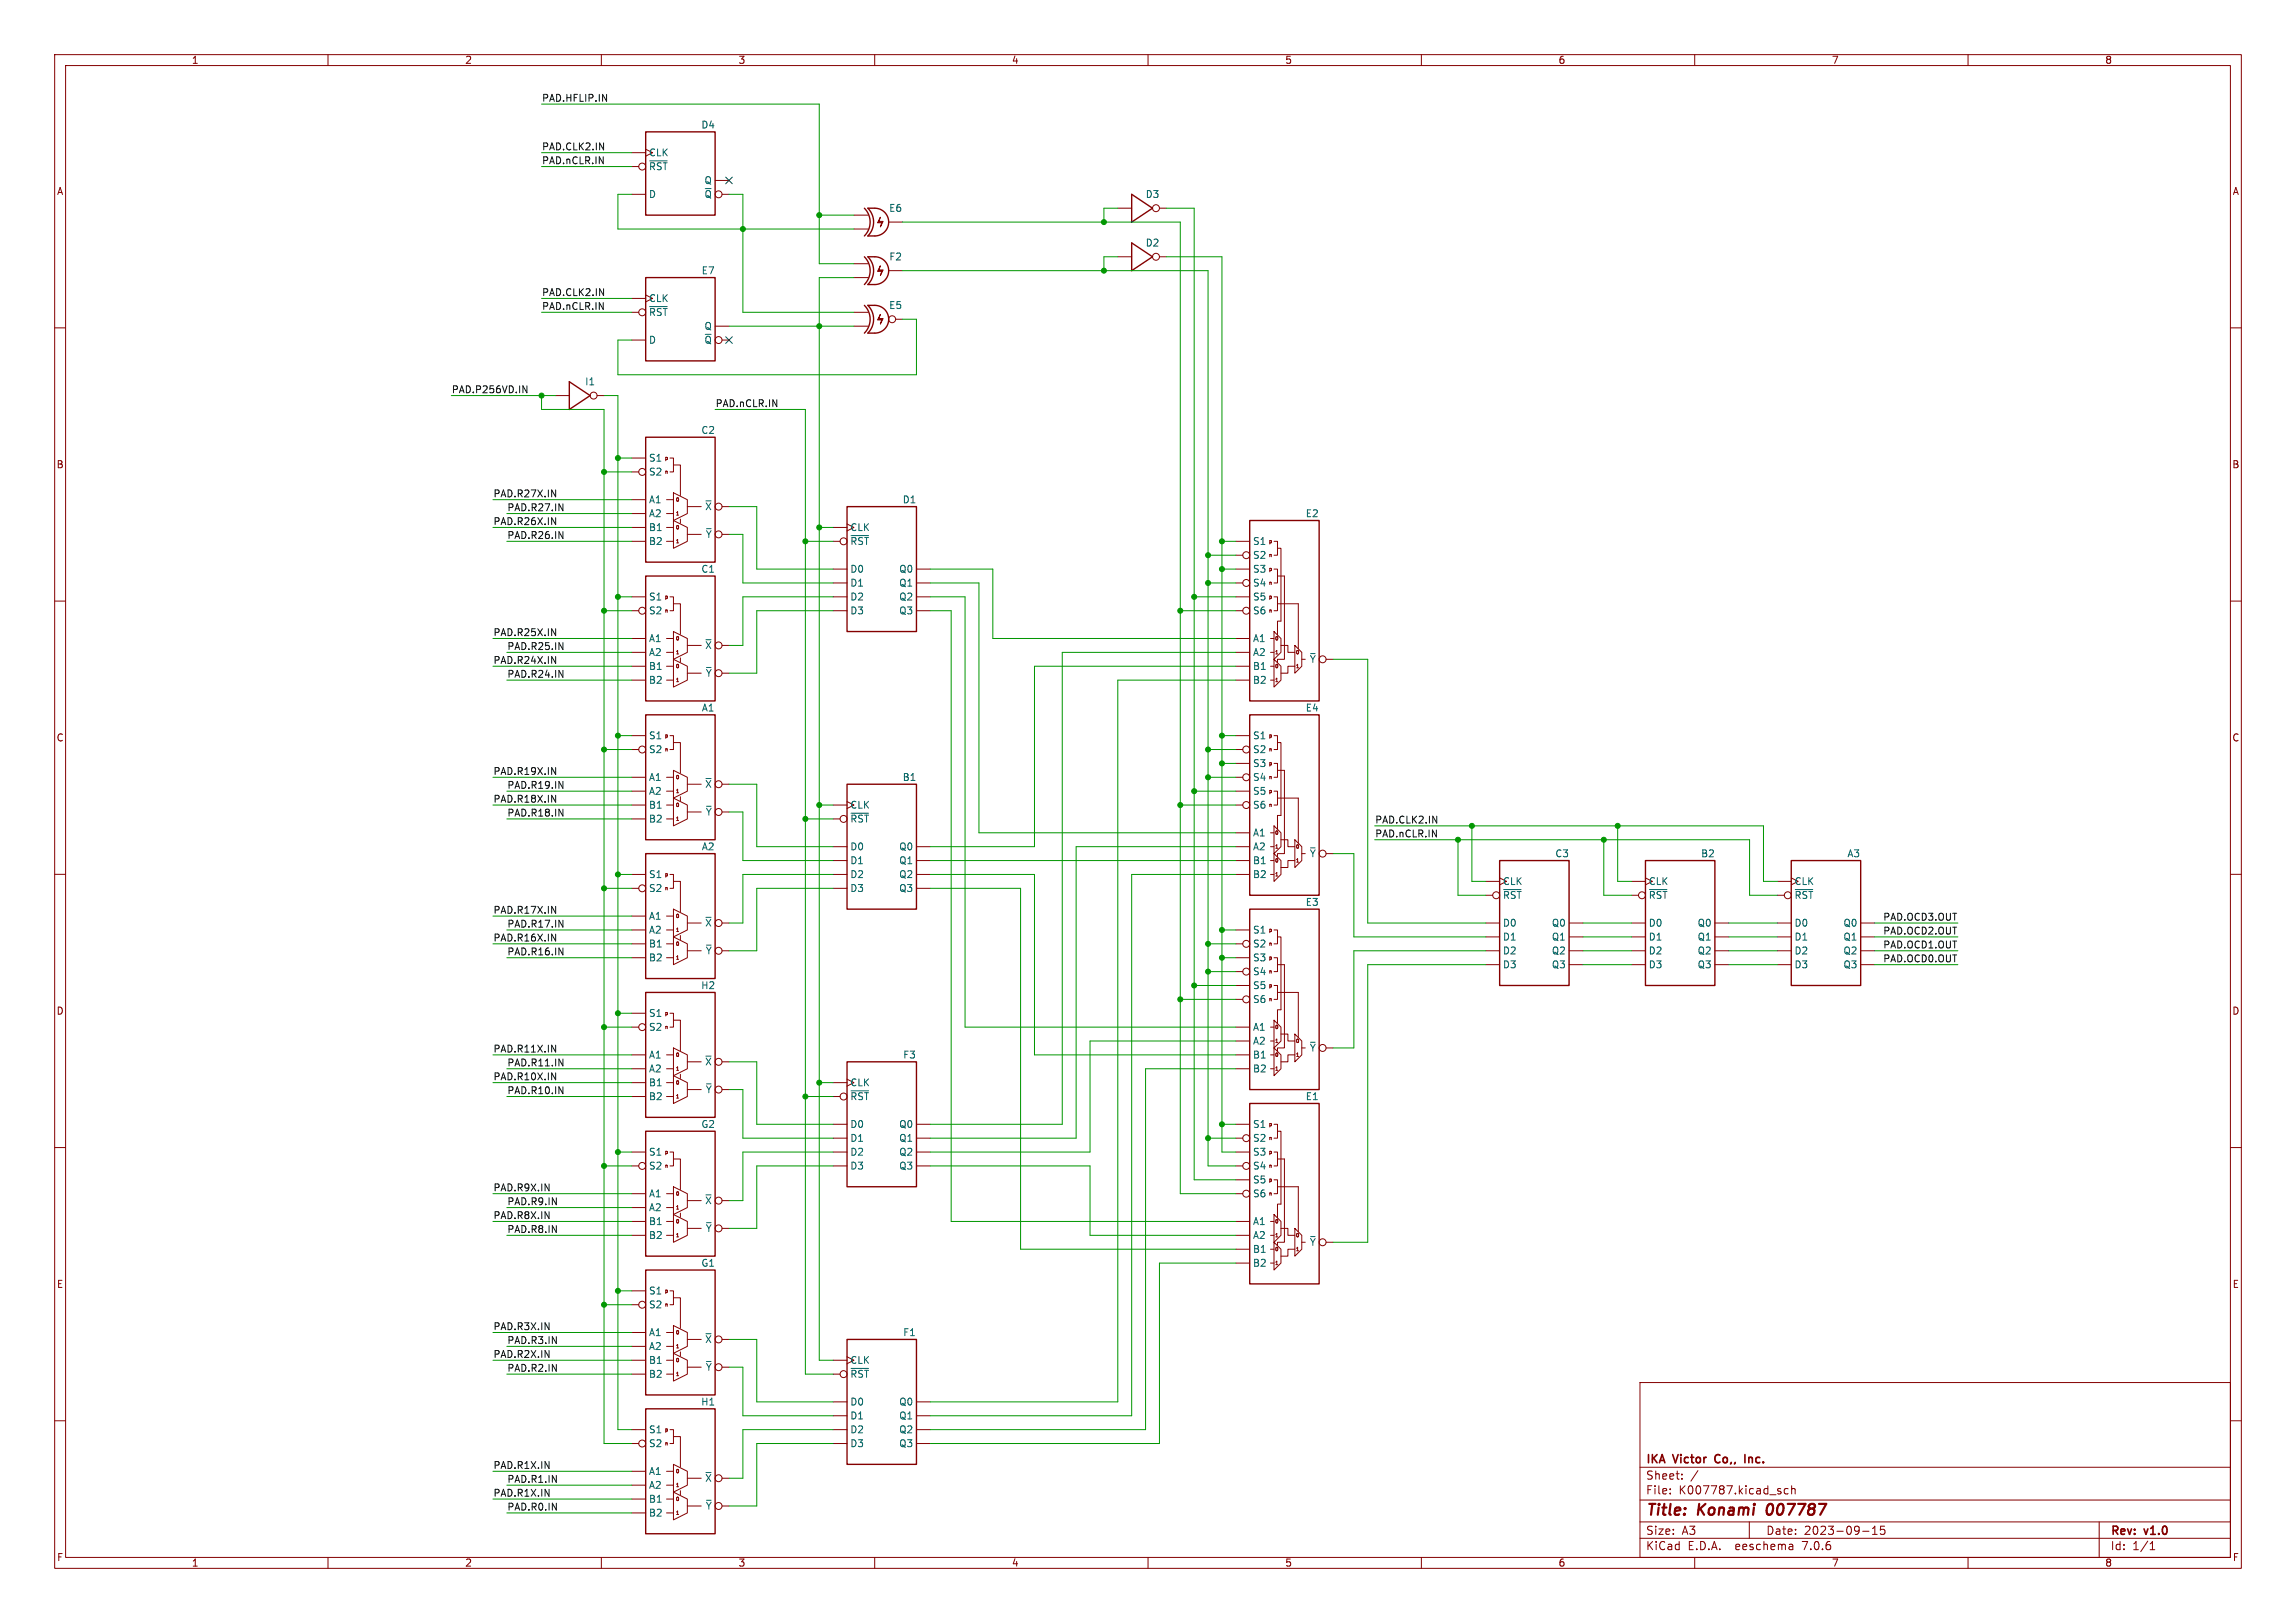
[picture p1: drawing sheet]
<svg xmlns="http://www.w3.org/2000/svg" width="420mm" height="297mm" viewBox="0 0 420 297" stroke-linecap="round" stroke-linejoin="round" font-family="sans-serif">
<defs><g id="words">
<g font-size="2.8" fill="#840000">
<text x="301" y="277.9">Title:</text>
<text x="310.6" y="277.9">Konami</text>
<text x="324" y="277.9">007787</text>
</g>
<g font-size="2.1" fill="#840000">
<text x="301" y="268.2">IKA</text>
<text x="306.2" y="268.2">Victor</text>
<text x="314.4" y="268.2">Co,,</text>
<text x="320.4" y="268.2">Inc.</text>
<text x="301" y="273.7">File:</text>
<text x="301" y="271">Sheet:</text>
<text x="307.1" y="273.7">K007787.kicad_sch</text>
<text x="301" y="281.1">Size:</text>
<text x="307.6" y="281.1">A3</text>
<text x="323" y="281.1">Date:</text>
<text x="330" y="281.1">2023-09-15</text>
<text x="386" y="281.3">Rev:</text>
<text x="392.4" y="281.3">v1.0</text>
<text x="301" y="283.9">KiCad</text>
<text x="308.7" y="283.9">E.D.A.</text>
<text x="317.6" y="283.9">eeschema</text>
<text x="330" y="283.9">7.0.6</text>
<text x="386" y="283.9">Id:</text>
<text x="390.1" y="283.9">1/1</text>
</g>
<g font-size="1.8" fill="#840000">
<text x="35" y="11.9">1</text>
<text x="85" y="11.9">2</text>
<text x="135" y="11.9">3</text>
<text x="185" y="11.9">4</text>
<text x="235" y="11.9">5</text>
<text x="285" y="11.9">6</text>
<text x="335" y="11.9">7</text>
<text x="385" y="11.9">8</text>
<text x="10.3" y="35.9">A</text>
<text x="408.3" y="35.9">A</text>
<text x="10.3" y="85.9">B</text>
<text x="408.2" y="85.9">B</text>
<text x="10.3" y="135.9">C</text>
<text x="408.2" y="135.9">C</text>
<text x="10.3" y="185.9">D</text>
<text x="408.2" y="185.9">D</text>
<text x="10.3" y="235.9">E</text>
<text x="408.3" y="235.9">E</text>
<text x="10.3" y="285.9">F</text>
<text x="35" y="286.9">1</text>
<text x="85" y="286.9">2</text>
<text x="135" y="286.9">3</text>
<text x="185" y="286.9">4</text>
<text x="235" y="286.9">5</text>
<text x="285" y="286.9">6</text>
<text x="335" y="286.9">7</text>
<text x="385" y="286.9">8</text>
<text x="408.3" y="285.9">F</text>
</g>
<g font-size="1.8" fill="#0f0f0f">
<text x="99.1" y="18.7">PAD.HFLIP.IN</text>
<text x="99.1" y="27.6">PAD.CLK2.IN</text>
<text x="99.1" y="30.1">PAD.nCLR.IN</text>
<text x="99.1" y="56.8">PAD.nCLR.IN</text>
<text x="99.1" y="54.3">PAD.CLK2.IN</text>
<text x="82.5" y="72">PAD.P256VD.IN</text>
<text x="130.8" y="74.6">PAD.nCLR.IN</text>
<text x="90.2" y="91.1">PAD.R27X.IN</text>
<text x="92.7" y="93.6">PAD.R27.IN</text>
<text x="90.2" y="96.2">PAD.R26X.IN</text>
<text x="92.7" y="98.7">PAD.R26.IN</text>
<text x="90.2" y="116.5">PAD.R25X.IN</text>
<text x="92.7" y="119">PAD.R25.IN</text>
<text x="90.2" y="121.6">PAD.R24X.IN</text>
<text x="92.7" y="124.1">PAD.R24.IN</text>
<text x="90.2" y="141.9">PAD.R19X.IN</text>
<text x="90.2" y="147">PAD.R18X.IN</text>
<text x="92.7" y="149.5">PAD.R18.IN</text>
<text x="92.7" y="144.4">PAD.R19.IN</text>
<text x="251.5" y="150.8">PAD.CLK2.IN</text>
<text x="251.5" y="153.3">PAD.nCLR.IN</text>
<text x="90.2" y="167.3">PAD.R17X.IN</text>
<text x="90.2" y="172.4">PAD.R16X.IN</text>
<text x="92.7" y="169.8">PAD.R17.IN</text>
<text x="344.4" y="173.6">PAD.OCD1.OUT</text>
<text x="344.4" y="171.1">PAD.OCD2.OUT</text>
<text x="344.4" y="168.6">PAD.OCD3.OUT</text>
<text x="92.7" y="174.9">PAD.R16.IN</text>
<text x="344.4" y="176.2">PAD.OCD0.OUT</text>
<text x="90.2" y="197.8">PAD.R10X.IN</text>
<text x="90.2" y="192.7">PAD.R11X.IN</text>
<text x="92.7" y="195.2">PAD.R11.IN</text>
<text x="92.7" y="200.3">PAD.R10.IN</text>
<text x="90.2" y="218.1">PAD.R9X.IN</text>
<text x="92.7" y="220.6">PAD.R9.IN</text>
<text x="90.2" y="223.2">PAD.R8X.IN</text>
<text x="92.7" y="225.7">PAD.R8.IN</text>
<text x="90.2" y="243.5">PAD.R3X.IN</text>
<text x="90.2" y="248.6">PAD.R2X.IN</text>
<text x="92.7" y="246">PAD.R3.IN</text>
<text x="92.7" y="251.1">PAD.R2.IN</text>
<text x="90.2" y="268.9">PAD.R1X.IN</text>
<text x="90.2" y="274">PAD.R1X.IN</text>
<text x="92.7" y="271.4">PAD.R1.IN</text>
<text x="92.7" y="276.5">PAD.R0.IN</text>
</g>
<g font-size="1.8" fill="#006464">
<text x="128.2" y="23.7">D4</text>
<text x="118.6" y="28.8">CLK</text>
<text x="118.6" y="31.3">~{RST}</text>
<text x="128.8" y="33.9">Q</text>
<text x="118.6" y="36.4">D</text>
<text x="128.8" y="36.4">~{Q}</text>
<text x="162.5" y="39">E6</text>
<text x="209.5" y="36.4">D3</text>
<text x="162.6" y="47.9">F2</text>
<text x="209.5" y="45.3">D2</text>
<text x="128.3" y="50.4">E7</text>
<text x="118.6" y="55.5">CLK</text>
<text x="118.6" y="58">~{RST}</text>
<text x="162.5" y="56.7">E5</text>
<text x="118.6" y="63.1">D</text>
<text x="128.8" y="60.6">Q</text>
<text x="128.8" y="63.1">~{Q}</text>
<text x="106.9" y="70.7">I1</text>
<text x="128.2" y="79.6">C2</text>
<text x="118.6" y="84.7">S1</text>
<text x="118.6" y="87.2">S2</text>
<text x="118.6" y="92.3">A1</text>
<text x="118.6" y="94.8">A2</text>
<text x="128.9" y="93.6">~{X}</text>
<text x="165" y="92.3">D1</text>
<text x="238.7" y="94.8">E2</text>
<text x="118.6" y="97.4">B1</text>
<text x="118.6" y="99.9">B2</text>
<text x="129" y="98.7">~{Y}</text>
<text x="155.4" y="97.4">CLK</text>
<text x="155.4" y="99.9">~{RST}</text>
<text x="229.1" y="99.9">S1</text>
<text x="128.2" y="105">C1</text>
<text x="155.4" y="105">D0</text>
<text x="155.4" y="107.5">D1</text>
<text x="164.4" y="105">Q0</text>
<text x="164.4" y="107.5">Q1</text>
<text x="229.1" y="102.5">S2</text>
<text x="229.1" y="105">S3</text>
<text x="229.1" y="107.5">S4</text>
<text x="118.6" y="110.1">S1</text>
<text x="118.6" y="112.6">S2</text>
<text x="155.4" y="110.1">D2</text>
<text x="155.4" y="112.6">D3</text>
<text x="164.4" y="110.1">Q2</text>
<text x="164.4" y="112.6">Q3</text>
<text x="229.1" y="110.1">S5</text>
<text x="229.1" y="112.6">S6</text>
<text x="118.6" y="117.7">A1</text>
<text x="128.9" y="119">~{X}</text>
<text x="229.1" y="117.7">A1</text>
<text x="118.6" y="120.2">A2</text>
<text x="118.6" y="122.8">B1</text>
<text x="118.6" y="125.3">B2</text>
<text x="129" y="124.1">~{Y}</text>
<text x="229.1" y="120.2">A2</text>
<text x="229.1" y="122.8">B1</text>
<text x="229.1" y="125.3">B2</text>
<text x="239.5" y="121.5">~{Y}</text>
<text x="128.3" y="130.4">A1</text>
<text x="238.7" y="130.4">E4</text>
<text x="118.6" y="135.5">S1</text>
<text x="229.1" y="135.5">S1</text>
<text x="118.6" y="143.1">A1</text>
<text x="118.6" y="138">S2</text>
<text x="165" y="143.1">B1</text>
<text x="229.1" y="138">S2</text>
<text x="229.1" y="140.6">S3</text>
<text x="229.1" y="143.1">S4</text>
<text x="118.6" y="145.6">A2</text>
<text x="118.6" y="148.2">B1</text>
<text x="128.9" y="144.4">~{X}</text>
<text x="129" y="149.5">~{Y}</text>
<text x="155.4" y="148.2">CLK</text>
<text x="229.1" y="145.6">S5</text>
<text x="229.1" y="148.2">S6</text>
<text x="118.6" y="150.7">B2</text>
<text x="128.3" y="155.8">A2</text>
<text x="155.4" y="155.8">D0</text>
<text x="155.4" y="150.7">~{RST}</text>
<text x="164.4" y="155.8">Q0</text>
<text x="229.1" y="153.3">A1</text>
<text x="229.1" y="155.8">A2</text>
<text x="118.6" y="160.9">S1</text>
<text x="155.4" y="158.3">D1</text>
<text x="155.4" y="160.9">D2</text>
<text x="164.4" y="158.3">Q1</text>
<text x="164.4" y="160.9">Q2</text>
<text x="229.1" y="158.3">B1</text>
<text x="229.1" y="160.9">B2</text>
<text x="239.5" y="157.1">~{Y}</text>
<text x="284.4" y="157.1">C3</text>
<text x="311.1" y="157.1">B2</text>
<text x="337.8" y="157.1">A3</text>
<text x="118.6" y="163.4">S2</text>
<text x="155.4" y="163.4">D3</text>
<text x="164.4" y="163.4">Q3</text>
<text x="238.7" y="166">E3</text>
<text x="274.8" y="162.2">CLK</text>
<text x="274.8" y="164.7">~{RST}</text>
<text x="301.5" y="162.2">CLK</text>
<text x="301.5" y="164.7">~{RST}</text>
<text x="328.2" y="162.2">CLK</text>
<text x="328.2" y="164.7">~{RST}</text>
<text x="118.6" y="168.5">A1</text>
<text x="118.6" y="171">A2</text>
<text x="118.6" y="173.6">B1</text>
<text x="128.9" y="169.8">~{X}</text>
<text x="229.1" y="171">S1</text>
<text x="229.1" y="173.6">S2</text>
<text x="274.8" y="169.8">D0</text>
<text x="274.8" y="172.3">D1</text>
<text x="283.8" y="169.8">Q0</text>
<text x="283.8" y="172.3">Q1</text>
<text x="301.5" y="169.8">D0</text>
<text x="301.5" y="172.3">D1</text>
<text x="310.4" y="169.8">Q0</text>
<text x="310.4" y="172.3">Q1</text>
<text x="328.2" y="169.8">D0</text>
<text x="328.2" y="172.3">D1</text>
<text x="337.1" y="169.8">Q0</text>
<text x="337.1" y="172.3">Q1</text>
<text x="118.6" y="176.1">B2</text>
<text x="129" y="174.9">~{Y}</text>
<text x="229.1" y="176.1">S3</text>
<text x="229.1" y="178.7">S4</text>
<text x="274.8" y="174.9">D2</text>
<text x="274.8" y="177.4">D3</text>
<text x="283.8" y="174.9">Q2</text>
<text x="283.8" y="177.4">Q3</text>
<text x="301.5" y="174.9">D2</text>
<text x="301.5" y="177.4">D3</text>
<text x="310.4" y="174.9">Q2</text>
<text x="310.4" y="177.4">Q3</text>
<text x="328.2" y="174.9">D2</text>
<text x="328.2" y="177.4">D3</text>
<text x="337.1" y="174.9">Q2</text>
<text x="337.1" y="177.4">Q3</text>
<text x="128.2" y="181.2">H2</text>
<text x="229.1" y="181.2">S5</text>
<text x="229.1" y="183.7">S6</text>
<text x="118.6" y="186.3">S1</text>
<text x="118.6" y="188.8">S2</text>
<text x="229.1" y="188.8">A1</text>
<text x="229.1" y="191.4">A2</text>
<text x="118.6" y="193.9">A1</text>
<text x="118.6" y="196.4">A2</text>
<text x="128.9" y="195.2">~{X}</text>
<text x="165.1" y="193.9">F3</text>
<text x="229.1" y="193.9">B1</text>
<text x="229.1" y="196.4">B2</text>
<text x="239.5" y="192.6">~{Y}</text>
<text x="118.6" y="199">B1</text>
<text x="118.6" y="201.5">B2</text>
<text x="129" y="200.3">~{Y}</text>
<text x="155.4" y="199">CLK</text>
<text x="155.4" y="201.5">~{RST}</text>
<text x="238.7" y="201.5">E1</text>
<text x="128.2" y="206.6">G2</text>
<text x="155.4" y="206.6">D0</text>
<text x="155.4" y="209.1">D1</text>
<text x="164.4" y="206.6">Q0</text>
<text x="164.4" y="209.1">Q1</text>
<text x="229.1" y="206.6">S1</text>
<text x="229.1" y="209.1">S2</text>
<text x="118.6" y="211.7">S1</text>
<text x="118.6" y="214.2">S2</text>
<text x="155.4" y="211.7">D2</text>
<text x="155.4" y="214.2">D3</text>
<text x="164.4" y="211.7">Q2</text>
<text x="164.4" y="214.2">Q3</text>
<text x="229.1" y="211.7">S3</text>
<text x="229.1" y="214.2">S4</text>
<text x="118.6" y="219.3">A1</text>
<text x="118.6" y="221.8">A2</text>
<text x="128.9" y="220.6">~{X}</text>
<text x="229.1" y="216.8">S5</text>
<text x="229.1" y="219.3">S6</text>
<text x="118.6" y="224.4">B1</text>
<text x="118.6" y="226.9">B2</text>
<text x="129" y="225.7">~{Y}</text>
<text x="229.1" y="224.4">A1</text>
<text x="229.1" y="226.9">A2</text>
<text x="128.2" y="232">G1</text>
<text x="229.1" y="229.5">B1</text>
<text x="229.1" y="232">B2</text>
<text x="239.5" y="228.2">~{Y}</text>
<text x="118.6" y="237.1">S1</text>
<text x="118.6" y="239.6">S2</text>
<text x="118.6" y="244.7">A1</text>
<text x="128.9" y="246">~{X}</text>
<text x="165.1" y="244.7">F1</text>
<text x="118.6" y="247.2">A2</text>
<text x="118.6" y="249.8">B1</text>
<text x="129" y="251.1">~{Y}</text>
<text x="155.4" y="249.8">CLK</text>
<text x="118.6" y="252.3">B2</text>
<text x="128.2" y="257.4">H1</text>
<text x="155.4" y="257.4">D0</text>
<text x="155.4" y="252.3">~{RST}</text>
<text x="164.4" y="257.4">Q0</text>
<text x="118.6" y="262.5">S1</text>
<text x="155.4" y="259.9">D1</text>
<text x="155.4" y="262.5">D2</text>
<text x="164.4" y="259.9">Q1</text>
<text x="164.4" y="262.5">Q2</text>
<text x="118.6" y="265">S2</text>
<text x="155.4" y="265">D3</text>
<text x="164.4" y="265">Q3</text>
<text x="118.6" y="270.1">A1</text>
<text x="118.6" y="272.6">A2</text>
<text x="118.6" y="275.2">B1</text>
<text x="128.9" y="271.4">~{X}</text>
<text x="118.6" y="277.7">B2</text>
<text x="129" y="276.5">~{Y}</text>
</g>
<g font-size=".9" fill="#840000">
<text x="121.5" y="86.9">n</text>
<text x="121.5" y="84.4">p</text>
<text x="123.5" y="92">0</text>
<text x="123.5" y="94.5">1</text>
<text x="123.5" y="97.1">0</text>
<text x="123.5" y="99.6">1</text>
<text x="232" y="99.6">p</text>
<text x="232" y="107.2">n</text>
<text x="232" y="102.1">n</text>
<text x="232" y="104.7">p</text>
<text x="121.5" y="112.3">n</text>
<text x="121.5" y="109.8">p</text>
<text x="232" y="112.3">n</text>
<text x="232" y="109.8">p</text>
<text x="123.5" y="117.4">0</text>
<text x="123.5" y="119.9">1</text>
<text x="233.1" y="117.4">0</text>
<text x="233.1" y="119.9">1</text>
<text x="236.9" y="119.9">0</text>
<text x="123.5" y="122.5">0</text>
<text x="123.5" y="125">1</text>
<text x="233.1" y="122.5">0</text>
<text x="233.1" y="125">1</text>
<text x="236.9" y="122.5">1</text>
<text x="121.5" y="137.7">n</text>
<text x="121.5" y="135.2">p</text>
<text x="232" y="137.7">n</text>
<text x="232" y="135.2">p</text>
<text x="123.5" y="142.8">0</text>
<text x="232" y="142.8">n</text>
<text x="232" y="140.2">p</text>
<text x="123.5" y="147.9">0</text>
<text x="123.5" y="145.3">1</text>
<text x="232" y="147.9">n</text>
<text x="232" y="145.3">p</text>
<text x="123.5" y="150.4">1</text>
<text x="233.1" y="152.9">0</text>
<text x="233.1" y="155.5">1</text>
<text x="236.9" y="155.5">0</text>
<text x="121.5" y="160.6">p</text>
<text x="233.1" y="158">0</text>
<text x="233.1" y="160.6">1</text>
<text x="236.9" y="158">1</text>
<text x="121.5" y="163.1">n</text>
<text x="123.5" y="173.3">0</text>
<text x="123.5" y="168.2">0</text>
<text x="123.5" y="170.7">1</text>
<text x="232" y="173.3">n</text>
<text x="232" y="170.7">p</text>
<text x="123.5" y="175.8">1</text>
<text x="232" y="178.3">n</text>
<text x="232" y="175.8">p</text>
<text x="121.5" y="186">p</text>
<text x="232" y="183.4">n</text>
<text x="232" y="180.9">p</text>
<text x="121.5" y="188.5">n</text>
<text x="233.1" y="188.5">0</text>
<text x="233.1" y="191">1</text>
<text x="236.9" y="191">0</text>
<text x="123.5" y="193.6">0</text>
<text x="123.5" y="196.1">1</text>
<text x="233.1" y="193.6">0</text>
<text x="233.1" y="196.1">1</text>
<text x="236.9" y="193.6">1</text>
<text x="123.5" y="198.7">0</text>
<text x="123.5" y="201.2">1</text>
<text x="232" y="208.8">n</text>
<text x="232" y="206.3">p</text>
<text x="121.5" y="213.9">n</text>
<text x="121.5" y="211.4">p</text>
<text x="232" y="213.9">n</text>
<text x="232" y="211.4">p</text>
<text x="123.5" y="219">0</text>
<text x="123.5" y="221.5">1</text>
<text x="232" y="219">n</text>
<text x="232" y="216.4">p</text>
<text x="123.5" y="224.1">0</text>
<text x="123.5" y="226.6">1</text>
<text x="233.1" y="224.1">0</text>
<text x="233.1" y="226.6">1</text>
<text x="236.9" y="226.6">0</text>
<text x="233.1" y="229.1">0</text>
<text x="233.1" y="231.7">1</text>
<text x="236.9" y="229.1">1</text>
<text x="121.5" y="239.3">n</text>
<text x="121.5" y="236.8">p</text>
<text x="123.5" y="244.4">0</text>
<text x="123.5" y="249.5">0</text>
<text x="123.5" y="246.9">1</text>
<text x="123.5" y="252">1</text>
<text x="121.5" y="262.2">p</text>
<text x="121.5" y="264.7">n</text>
<text x="123.5" y="269.8">0</text>
<text x="123.5" y="274.9">0</text>
<text x="123.5" y="272.3">1</text>
<text x="123.5" y="277.4">1</text>
</g>
</g></defs>
<g fill="none" stroke="#840000" stroke-width=".18">
<path d="M10 10h400v277h-400zM12 12h396v273h-396zM60 10v2M110 10v2M160 10v2M210 10v2M260 10v2M310 10v2M360 10v2M115.6 27.9h2.5M115.6 35.6h2.5M115.6 30.5h1.2"/>
<path d="M130.8 33h2.5M132.1 35.6h1.2M156.2 39.4h2.6M204.5 38.1h2.5M212.1 38.1h1.3M10 60h2M115.6 54.6h2.5M115.6 57.2h1.2M130.8 59.7h2.5M156.2 59.7h2.6M156.2 57.2h2.6M156.2 50.8h2.6"/>
<path d="M156.2 48.3h2.6M156.2 41.9h2.6M162.6 49.5h2.5M162.6 40.6h2.5M163.8 58.4h1.3M204.5 47h2.5M212.1 47h1.3M408 60h2M101.6 72.4h2.5M109.2 72.4h1.3M115.6 62.2h2.5M132.1 62.2h1.2"/>
<path d="M115.6 99.1h2.5M115.6 96.5h2.5M115.6 94h2.5M115.6 91.4h2.5M115.6 83.8h2.5M115.6 86.4h1.2M121.9 99.1h1.3M121.9 96.5h1.3M121.9 94h1.3M121.9 91.4h1.3M122.6 83.8h.6v2.6h-.6M123.2 85.1h1.3v5.6"/>
<path d="M123.2 95.3l2.5 1.2v2.6l-2.5 1.2zM123.2 90.2l2.5 1.2v2.6l-2.5 1.3zM123.8 99.3h.3M123.8 94.3h.3M124.5 95v.8M125.7 97.8h2.6M125.7 92.7h2.6M132.1 97.8h1.2M132.1 92.7h1.2M152.4 99.1h1.3M152.4 96.5h2.5M226.1 99.1h2.5"/>
<path d="M233 99.1h.7v2.5h-.7M10 110h2M115.6 119.4h2.5M115.6 116.8h2.5M115.6 109.2h2.5M115.6 111.8h1.2M121.9 119.4h1.3M121.9 116.8h1.3M122.6 109.2h.6v2.6h-.6M123.2 110.5h1.3v5.6M123.2 115.6l2.5 1.2v2.6l-2.5 1.3zM123.8 119.7h.3"/>
<path d="M125.7 118.1h2.6M132.1 118.1h1.2M152.4 109.2h2.5M152.4 111.8h2.5M152.4 104.1h2.5M152.4 106.7h2.5M167.6 109.2h2.6M167.6 111.8h2.6M167.6 104.1h2.6M167.6 106.7h2.6M226.1 119.4h2.5M226.1 116.8h2.5"/>
<path d="M226.1 109.2h2.5M226.1 111.8h1.2M226.1 101.6h1.2M226.1 104.1h2.5M226.1 106.7h1.2M232.4 119.4h.6M232.4 116.8h.6M233 109.2h.7v2.6h-.7M233 104.1h.7v2.6h-.7M233 115.6l1.3 1.2v2.6l-1.3 1.3zM233.4 119.7h.3M233.7 100.3h.6v13.4h-.6v2.5"/>
<path d="M233.7 105.4h1.2v15.3h-1.2v.6M233.7 110.5h3.8v8.2M234.3 118.1h1.3v1.3h1.3M236.9 118.1l1.2 1.3v2.5l-1.2 1.3zM408 110h2M115.6 134.6h2.5M115.6 137.2h1.2M115.6 124.5h2.5M115.6 121.9h2.5M121.9 124.5h1.3M121.9 121.9h1.3M122.6 134.6h.6v2.6h-.6"/>
<path d="M123.2 135.9h1.3v5.6M123.2 120.7l2.5 1.2v2.6l-2.5 1.2zM123.8 124.7h.3M124.5 120.4v.8M125.7 123.2h2.6M132.1 123.2h1.2M226.1 134.6h2.5M226.1 137.2h1.2M226.1 124.5h2.5M226.1 121.9h2.5M226.1 139.7h2.5M232.4 124.5h.6"/>
<path d="M232.4 121.9h.6M233 120.7l1.3 1.2v2.6l-1.3 1.2zM233 139.7h.7v2.5h-.7M233 134.6h.7v2.6h-.7M233.4 124.7h.3M233.7 135.9h.6v13.3h-.6v2.6M236.9 121.9h-1.3v1.3h-1.3M237.2 122.2h.3M238.1 120.7h.7M242.6 120.7h1.2M10 160h2M115.6 149.9h2.5"/>
<path d="M115.6 147.3h2.5M115.6 144.8h2.5M115.6 142.2h2.5M121.9 149.9h1.3M121.9 147.3h1.3M121.9 144.8h1.3M121.9 142.2h1.3M123.2 146.1l2.5 1.2v2.6l-2.5 1.2zM123.2 141l2.5 1.2v2.6l-2.5 1.3zM123.8 150.1h.3M123.8 145.1h.3M124.5 145.8v.8"/>
<path d="M125.7 148.6h2.6M125.7 143.5h2.6M132.1 148.6h1.2M132.1 143.5h1.2M152.4 149.9h1.3M152.4 147.3h2.5M152.4 157.5h2.5M152.4 154.9h2.5M167.6 157.5h2.6M167.6 154.9h2.6M226.1 147.3h1.2M226.1 144.8h2.5"/>
<path d="M226.1 142.2h1.2M226.1 157.5h2.5M226.1 154.9h2.5M226.1 152.4h2.5M232.4 157.5h.6M232.4 154.9h.6M232.4 152.4h.6M233 144.8h.7v2.5h-.7M233 156.2l1.3 1.3v2.5l-1.3 1.3zM233 151.1l1.3 1.3v2.5l-1.3 1.3zM233.4 155.2h.3M233.7 141h1.2v15.2h-1.2v.6"/>
<path d="M233.7 146.1h3.8v8.2M234.3 153.7h1.3v1.2h1.3M236.9 157.5h-1.3v1.3h-1.3M236.9 153.7l1.2 1.2v2.6l-1.2 1.3zM237.2 157.8h.3M238.1 156.2h.7M242.6 156.2h1.2M408 160h2M115.6 160h2.5M115.6 175.3h2.5M115.6 172.7h2.5M115.6 170.2h2.5"/>
<path d="M115.6 167.6h2.5M115.6 162.6h1.2M121.9 175.3h1.3M121.9 172.7h1.3M121.9 170.2h1.3M121.9 167.6h1.3M122.6 160h.6v2.6h-.6M123.2 161.3h1.3v5.6M123.2 171.5l2.5 1.2v2.6l-2.5 1.2zM123.2 166.4l2.5 1.2v2.6l-2.5 1.3zM123.8 175.5h.3M123.8 170.5h.3"/>
<path d="M124.5 171.2v.8M125.7 174h2.6M125.7 168.9h2.6M132.1 174h1.2M132.1 168.9h1.2M152.4 160h2.5M152.4 162.6h2.5M167.6 160h2.6M167.6 162.6h2.6M226.1 160h2.5M226.1 175.3h2.5M226.1 172.7h1.2"/>
<path d="M226.1 170.2h2.5M226.1 177.8h1.2M232.4 160h.6M233 175.3h.7v2.5h-.7M233 170.2h.7v2.5h-.7M233.4 160.3h.3M233.7 171.5h.6v13.3h-.6v2.5M233.7 176.5h1.2v15.3h-1.2v.6M271.8 174h2.5M271.8 168.9h2.5M271.8 176.5h2.5M271.8 161.3h2.5"/>
<path d="M271.8 171.5h2.5M271.8 163.8h1.2M287 174h2.6M287 168.9h2.6M287 176.5h2.6M287 171.5h2.6M298.4 174h2.6M298.4 168.9h2.6M298.4 176.5h2.6M298.4 161.3h2.6M298.4 171.5h2.6M298.4 163.8h1.3"/>
<path d="M313.7 174h2.5M313.7 168.9h2.5M313.7 176.5h2.5M313.7 171.5h2.5M325.1 174h2.6M325.1 168.9h2.6M325.1 176.5h2.6M325.1 161.3h2.6M325.1 171.5h2.6M325.1 163.8h1.3M340.4 174h2.5M340.4 168.9h2.5"/>
<path d="M340.4 176.5h2.5M340.4 171.5h2.5M115.6 198.1h2.5M115.6 195.6h2.5M115.6 193h2.5M115.6 185.4h2.5M115.6 188h1.2M121.9 198.1h1.3M121.9 195.6h1.3M121.9 193h1.3M122.6 185.4h.6v2.6h-.6M123.2 186.7h1.3v5.6"/>
<path d="M123.2 196.9l2.5 1.2v2.6l-2.5 1.2zM123.2 191.8l2.5 1.2v2.6l-2.5 1.3zM123.8 195.9h.3M124.5 196.6v.8M125.7 199.4h2.6M125.7 194.3h2.6M132.1 199.4h1.2M132.1 194.3h1.2M152.4 198.1h2.5M226.1 195.6h2.5M226.1 193h2.5M226.1 188h2.5"/>
<path d="M226.1 190.5h2.5M226.1 180.3h2.5M226.1 182.9h1.2M232.4 195.6h.6M232.4 193h.6M232.4 188h.6M232.4 190.5h.6M233 180.3h.7v2.6h-.7M233 191.8l1.3 1.2v2.6l-1.3 1.3zM233 186.7l1.3 1.3v2.5l-1.3 1.3zM233.4 195.9h.3M233.4 190.8h.3"/>
<path d="M233.7 181.6h3.8v8.3M234.3 189.2h1.3v1.3h1.3M236.9 193h-1.3v1.3h-1.3M236.9 189.2l1.2 1.3v2.5l-1.2 1.3zM237.2 193.3h.3M238.1 191.8h.7M242.6 191.8h1.2M10 210h2M115.6 200.7h2.5M115.6 218.4h2.5M115.6 210.8h2.5M115.6 213.4h1.2"/>
<path d="M121.9 200.7h1.3M121.9 218.4h1.3M122.6 210.8h.6v2.6h-.6M123.2 212.1h1.3v5.6M123.2 217.2l2.5 1.2v2.6l-2.5 1.2zM123.8 200.9h.3M125.7 219.7h2.6M132.1 219.7h1.2M152.4 200.7h1.3M152.4 210.8h2.5M152.4 213.4h2.5M152.4 205.7h2.5"/>
<path d="M152.4 208.3h2.5M167.6 210.8h2.6M167.6 213.4h2.6M167.6 205.7h2.6M167.6 208.3h2.6M226.1 218.4h1.2M226.1 210.8h2.5M226.1 213.4h1.2M226.1 205.7h2.5M226.1 208.3h1.2M226.1 215.9h2.5M233 215.9h.7v2.5h-.7"/>
<path d="M233 210.8h.7v2.6h-.7M233 205.7h.7v2.6h-.7M233.7 207h.6v13.3h-.6v2.6M233.7 212.1h1.2v15.2h-1.2v.7M233.7 217.2h3.8v8.2M408 210h2M115.6 236.2h2.5M115.6 238.8h1.2M115.6 226.1h2.5M115.6 223.5h2.5M115.6 221h2.5M121.9 226.1h1.3"/>
<path d="M121.9 223.5h1.3M121.9 221h1.3M122.6 236.2h.6v2.6h-.6M123.2 237.5h1.3v5.6M123.2 222.2l2.5 1.3v2.6l-2.5 1.2zM123.8 226.3h.3M123.8 221.3h.3M124.5 222v.8M125.7 224.8h2.6M132.1 224.8h1.2M226.1 226.1h2.5M226.1 223.5h2.5"/>
<path d="M226.1 231.1h2.5M226.1 228.6h2.5M232.4 226.1h.6M232.4 223.5h.6M232.4 231.1h.6M232.4 228.6h.6M233 227.3l1.3 1.3v2.5l-1.3 1.3zM233 222.2l1.3 1.3v2.6l-1.3 1.2zM233.4 226.3h.3M233.4 231.4h.3M234.3 224.8h1.3v1.3h1.3M236.9 228.6h-1.3v1.3h-1.3"/>
<path d="M236.9 224.8l1.2 1.3v2.5l-1.2 1.3zM237.2 228.9h.3M238.1 227.3h.7M242.6 227.3h1.2M10 260h2M115.6 251.5h2.5M115.6 248.9h2.5M115.6 246.4h2.5M115.6 243.8h2.5M121.9 251.5h1.3M121.9 248.9h1.3M121.9 246.4h1.3"/>
<path d="M121.9 243.8h1.3M123.2 247.6l2.5 1.3v2.6l-2.5 1.2zM123.2 242.6l2.5 1.2v2.6l-2.5 1.2zM123.8 251.7h.3M123.8 246.7h.3M124.5 247.4v.8M125.7 250.2h2.6M125.7 245.1h2.6M132.1 250.2h1.2M132.1 245.1h1.2M152.4 251.5h1.3M152.4 248.9h2.5"/>
<path d="M152.4 256.5h2.5M152.4 259.1h2.5M167.6 256.5h2.6M167.6 259.1h2.6M300 253h108v32h-108zM408 260h2M115.6 276.9h2.5M115.6 274.3h2.5M115.6 271.8h2.5M115.6 269.2h2.5M115.6 261.6h2.5M115.6 264.2h1.2"/>
<path d="M121.9 276.9h1.3M121.9 274.3h1.3M121.9 271.8h1.3M121.9 269.2h1.3M122.6 261.6h.6v2.6h-.6M123.2 262.9h1.3v5.6M123.2 273l2.5 1.3v2.6l-2.5 1.2zM123.2 268l2.5 1.2v2.6l-2.5 1.2zM123.8 277.1h.3M123.8 272.1h.3M124.5 272.8v.8M125.7 275.6h2.6"/>
<path d="M125.7 270.5h2.6M132.1 275.6h1.2M132.1 270.5h1.2M152.4 261.6h2.5M152.4 264.2h2.5M167.6 261.6h2.6M167.6 264.2h2.6M300 278.5h108M300 274.5h108M300 268.5h108M305.5 273.2v.2M305.5 272.5v.1"/>
<path d="M307.7 270.5v.2M307.7 269.8v.1M310.6 269.1l-1.3 1.9M320 278.5v3M327.1 272.5l-.4-.1-.3 .3v.4l.1 .2h.6M327.7 272.5l.2-.1 .4 .1 .1 .9M327.7 271.9v1.5M342.5 279.7l.4-.4v1.5M344.7 279.3h-.7l-.1 .7 .3-.1h.5l.1 .2-.1 .5-.2 .2-.6-.2M384 278.5v6.5M60 285v2M110 285v2"/>
<path d="M160 285v2M210 285v2M260 285v2M300 281.5h108M310 285v2M327.9 282.7v.9M327.9 283.5l-.1 .1M327.9 282.9l-.1 .1M340.7 280.2h1.2M342.5 280.8h.9M360 285v2M393.3 283.6h.9"/>
<path d="M393.3 282.5l.4-.4v1.5"/>
<circle cx="117.5" cy="30.5" r=".63"/>
<circle cx="211.5" cy="38.1" r=".63"/>
<circle cx="117.5" cy="57.1" r=".63"/>
<circle cx="163.2" cy="58.4" r=".63"/>
<circle cx="211.5" cy="47" r=".63"/>
<circle cx="108.6" cy="72.4" r=".63"/>
<circle cx="117.5" cy="86.4" r=".63"/>
<circle cx="154.3" cy="99.1" r=".63"/>
<circle cx="117.5" cy="111.8" r=".63"/>
<circle cx="228" cy="106.7" r=".63"/>
<circle cx="228" cy="111.8" r=".63"/>
<circle cx="228" cy="101.6" r=".63"/>
<circle cx="117.5" cy="137.2" r=".63"/>
<circle cx="228" cy="137.2" r=".63"/>
<circle cx="154.3" cy="149.9" r=".63"/>
<circle cx="228" cy="147.3" r=".63"/>
<circle cx="228" cy="142.2" r=".63"/>
<circle cx="117.5" cy="162.6" r=".63"/>
<circle cx="228" cy="172.7" r=".63"/>
<circle cx="228" cy="177.8" r=".63"/>
<circle cx="273.7" cy="163.8" r=".63"/>
<circle cx="300.4" cy="163.8" r=".63"/>
<circle cx="327" cy="163.8" r=".63"/>
<circle cx="117.5" cy="188" r=".63"/>
<circle cx="228" cy="182.9" r=".63"/>
<circle cx="117.5" cy="213.4" r=".63"/>
<circle cx="154.3" cy="200.7" r=".63"/>
<circle cx="228" cy="213.4" r=".63"/>
<circle cx="228" cy="208.3" r=".63"/>
<circle cx="228" cy="218.4" r=".63"/>
<circle cx="117.5" cy="238.8" r=".63"/>
<circle cx="154.3" cy="251.5" r=".63"/>
<circle cx="117.5" cy="264.2" r=".63"/>
</g>
<path d="M323.3 275.6a1.51 1.51 0 0 0 0 1.5" fill="none" stroke="#840000" stroke-width=".4"/>
<path d="M313.8 266.4l-.1 .4 .1 .7M319.2 266.2v1.5" fill="none" stroke="#840000" stroke-width=".3"/>
<g fill="none" stroke="#840000" stroke-width=".25">
<path d="M118.1 24.1h12.7v15.3h-12.7zM158.1 38.1a3.6 3.6 0 0 1 0 5.1M160 38.1h-1.3a3.6 3.6 0 0 1 0 5.1h1.3M160 38.1a2.54 2.54 0 0 1 2.6 2.5 2.54 2.54 0 0 1-2.6 2.6M207 35.6l3.8 2.5-3.8 2.5zM118.1 50.8h12.7v15.2h-12.7zM158.1 55.9a3.6 3.6 0 0 1 0 5.1M158.1 47a3.6 3.6 0 0 1 0 5.1M160 55.9h-1.3a3.6 3.6 0 0 1 0 5.1h1.3M160 47h-1.3a3.6 3.6 0 0 1 0 5.1h1.3M160 55.9a2.54 2.54 0 0 1 2.6 2.5 2.54 2.54 0 0 1-2.6 2.6M160 47a2.54 2.54 0 0 1 2.6 2.5 2.54 2.54 0 0 1-2.6 2.6"/>
<path d="M207 44.5l3.8 2.5-3.8 2.5zM104.1 69.9l3.8 2.5-3.8 2.5zM118.1 80h12.7v22.9h-12.7zM154.9 92.7h12.7v22.9h-12.7zM228.6 95.3h12.7v33h-12.7zM118.1 105.4h12.7v22.9h-12.7zM118.1 130.8h12.7v22.9h-12.7zM228.6 130.8h12.7v33h-12.7zM118.1 156.2h12.7v22.9h-12.7zM154.9 143.5h12.7v22.9h-12.7zM274.3 157.5h12.7v22.8h-12.7zM301 157.5h12.7v22.8h-12.7z"/>
<path d="M327.7 157.5h12.7v22.8h-12.7zM228.6 166.4h12.7v33h-12.7zM118.1 181.6h12.7v22.9h-12.7zM154.9 194.3h12.7v22.9h-12.7zM118.1 207h12.7v22.9h-12.7zM228.6 201.9h12.7v33h-12.7zM118.1 232.4h12.7v22.9h-12.7zM118.1 257.8h12.7v22.9h-12.7zM154.9 245.1h12.7v22.9h-12.7z"/>
</g>
<g fill="none" stroke="#006464" stroke-width=".18">
<path d="M118.8 29.4h3.2M118.8 56.1h3.2M129.1 91.7h1M129.2 96.7h.9M155.7 98h3.2M129.1 117.1h1M239.7 119.6h.9M129.2 122.1h.9M129.1 142.5h1M129.2 147.5h.9M155.7 148.8h3.2M239.7 155.2h.9"/>
<path d="M129.1 167.9h1M129.2 172.9h.9M275.1 162.8h3.1M301.7 162.8h3.2M328.4 162.8h3.2M129.1 193.3h1M129.2 198.3h.9M155.7 199.6h3.2M239.7 190.7h.9M129.1 218.7h1M129.2 223.7h.9M239.7 226.3h.9"/>
<path d="M129.1 244.1h1M129.2 249.1h.9M155.7 250.4h3.2M129.1 269.5h1M129.2 274.5h.9"/>
</g>
<g fill="#840000" stroke="#840000" stroke-width=".18">
<path d="M161 57.5l-.2 .8h.7l-.5 1 .3-.8h-.8z"/>
<path d="M161 48.6l-.2 .8h.7l-.5 1 .3-.7h-.8z"/>
<path d="M161 39.8l-.2 .7h.7l-.5 1 .3-.7h-.8z"/>
</g>
<g fill="none" stroke="#0f0f0f" stroke-width=".18">
<path d="M110.2 17.3l.8 1.2v-1.2M109.7 26.2l.7 1.2v-1.2M109.7 52.8l.7 1.3v-1.3M95.7 70.6l.7 1.3v-1.3M100.9 89.7l.7 1.2v-1.2M100.9 94.7l.7 1.3v-1.3M102.2 92.2l.8 1.3v-1.3M102.2 97.3l.8 1.2v-1.2M100.9 115.1l.7 1.2v-1.2M102.2 117.6l.8 1.3v-1.3M100.9 120.1l.7 1.3v-1.3M102.2 122.7l.8 1.2v-1.2"/>
<path d="M100.9 140.5l.7 1.2v-1.2M100.9 145.5l.7 1.3v-1.3M102.2 143l.8 1.3v-1.3M102.2 148.1l.8 1.2v-1.2M262.1 149.3l.7 1.3v-1.3M100.9 165.9l.7 1.2v-1.2M100.9 170.9l.7 1.3v-1.3M102.2 173.5l.8 1.2v-1.2M102.2 168.4l.8 1.3v-1.3M100.9 196.3l.7 1.3v-1.3M100.9 191.3l.7 1.2v-1.2M102.2 193.8l.8 1.3v-1.3"/>
<path d="M102.2 198.9l.8 1.2v-1.2"/>
</g>
<g fill="none" stroke="#009600" stroke-width=".18">
<path d="M99.1 19.1h50.8v29.2h6.3M99.1 30.5h16.5M99.1 27.9h16.5M115.6 35.6h-2.6v6.3h43.2M133.3 35.6h2.6v21.6h20.3M149.9 39.4h6.3M204.5 38.1h-2.6v2.5M213.4 38.1h5v177.8h7.7M99.1 57.2h16.5M99.1 54.6h16.5M133.3 59.7h22.9M156.2 50.8h-6.3v198.1h2.5"/>
<path d="M165.1 40.6h50.8v177.8h10.2M165.1 49.5h55.9v163.9h5.1M165.1 58.4h2.5v10.2h-54.6v-6.4h2.6M204.5 47h-2.6v2.5M213.4 47h10.1v163.8h2.6M82.5 72.4h19.1M99.1 72.4v2.5h11.4v189.3h5.1M110.5 72.4h2.5v189.2h2.6M130.8 74.9h16.5v176.6h5.1M90.2 91.4h25.4M90.2 96.5h25.4M92.7 94h22.9"/>
<path d="M92.7 99.1h22.9M110.5 86.4h5.1M113 83.8h2.6M133.3 92.7h5.1v11.4h14M133.3 97.8h2.6v8.9h16.5M147.3 99.1h5.1M149.9 96.5h2.5M223.5 99.1h2.6M90.2 116.8h25.4M92.7 119.4h22.9M110.5 111.8h5.1M113 109.2h2.6"/>
<path d="M152.4 109.2h-16.5v8.9h-2.6M152.4 111.8h-14v11.4h-5.1M170.2 111.8h3.8v111.7h52.1M170.2 109.2h6.3v78.8h49.6M170.2 104.1h11.4v12.7h44.5M170.2 106.7h8.9v45.7h47M215.9 111.8h10.2M218.4 109.2h7.7M221 106.7h5.1M221 101.6h5.1M223.5 104.1h2.6M226.1 119.4h-31.8v86.3h-24.1"/>
<path d="M90.2 121.9h25.4M92.7 124.5h22.9M110.5 137.2h5.1M113 134.6h2.6M221 137.2h5.1M223.5 134.6h2.6M223.5 139.7h2.6M226.1 121.9h-36.9v33h-19M226.1 124.5h-21.6v132h-34.3M243.8 120.7h6.4v48.2h21.6M90.2 142.2h25.4M90.2 147.3h25.4"/>
<path d="M92.7 144.8h22.9M92.7 149.9h22.9M133.3 148.6h2.6v8.9h16.5M133.3 143.5h5.1v11.4h14M147.3 149.9h5.1M149.9 147.3h2.5M170.2 157.5h55.9M215.9 147.3h10.2M218.4 144.8h7.7M221 142.2h5.1M226.1 154.9h-29.3v53.4h-26.6M243.8 156.2h3.8v15.3h24.2"/>
<path d="M251.5 151.1h71.1v10.2h2.5M251.5 153.7h68.5v10.1h5.1M266.7 153.7v10.1h5.1M269.2 151.1v10.2h2.6M293.4 153.7v10.1h5M295.9 151.1v10.2h2.5M90.2 167.6h25.4M90.2 172.7h25.4M92.7 170.2h22.9M92.7 175.3h22.9M110.5 162.6h5.1M113 160h2.6"/>
<path d="M152.4 160h-16.5v8.9h-2.6M152.4 162.6h-14v11.4h-5.1M170.2 162.6h16.5v66h39.4M170.2 160h19v33h36.9M221 172.7h5.1M221 177.8h5.1M223.5 170.2h2.6M223.5 175.3h2.6M226.1 160h-19.1v99.1h-36.8M271.8 174h-24.2v17.8h-3.8M271.8 176.5h-21.6v50.8h-6.4M289.6 168.9h8.8"/>
<path d="M289.6 174h8.8M289.6 171.5h8.8M289.6 176.5h8.8M316.2 168.9h8.9M316.2 174h8.9M316.2 171.5h8.9M316.2 176.5h8.9M342.9 168.9h15.2M342.9 174h15.2M342.9 171.5h15.2M342.9 176.5h15.2M90.2 193h25.4"/>
<path d="M90.2 198.1h25.4M92.7 195.6h22.9M110.5 188h5.1M113 185.4h2.6M133.3 199.4h2.6v8.9h16.5M133.3 194.3h5.1v11.4h14M149.9 198.1h2.5M215.9 182.9h10.2M218.4 180.3h7.7M226.1 190.5h-26.7v20.3h-29.2M226.1 195.6h-16.6v66h-39.3M90.2 218.4h25.4"/>
<path d="M92.7 200.7h22.9M110.5 213.4h5.1M113 210.8h2.6M147.3 200.7h5.1M152.4 210.8h-16.5v8.9h-2.6M152.4 213.4h-14v11.4h-5.1M170.2 213.4h29.2v12.7h26.7M221 208.3h5.1M223.5 205.7h2.6M90.2 223.5h25.4M92.7 221h22.9M92.7 226.1h22.9"/>
<path d="M110.5 238.8h5.1M113 236.2h2.6M226.1 231.1h-14v33.1h-41.9M90.2 243.8h25.4M90.2 248.9h25.4M92.7 251.5h22.9M92.7 246.4h22.9M133.3 250.2h2.6v8.9h16.5M133.3 245.1h5.1v11.4h14M90.2 269.2h25.4M90.2 274.3h25.4M92.7 276.9h22.9"/>
<path d="M92.7 271.8h22.9M152.4 261.6h-16.5v8.9h-2.6M152.4 264.2h-14v11.4h-5.1"/>
</g>
<path d="M132.7 32.4l1.3 1.2M134 32.4l-1.3 1.2M132.7 61.6l1.3 1.2M134 61.6l-1.3 1.2" fill="none" stroke="#000084" stroke-width=".18"/>
<g fill="#009600" stroke="#009600" stroke-width=".18">
<circle cx="149.9" cy="39.4" r=".46"/>
<circle cx="135.9" cy="41.9" r=".46"/>
<circle cx="149.9" cy="96.5" r=".46"/>
<circle cx="147.3" cy="99.1" r=".46"/>
<circle cx="149.9" cy="59.7" r=".46"/>
<circle cx="113" cy="210.8" r=".46"/>
<circle cx="110.5" cy="213.4" r=".46"/>
<circle cx="113" cy="109.2" r=".46"/>
<circle cx="99.1" cy="72.4" r=".46"/>
<circle cx="110.5" cy="86.4" r=".46"/>
<circle cx="113" cy="83.8" r=".46"/>
<circle cx="113" cy="236.2" r=".46"/>
<circle cx="110.5" cy="238.8" r=".46"/>
<circle cx="110.5" cy="137.2" r=".46"/>
<circle cx="110.5" cy="111.8" r=".46"/>
<circle cx="113" cy="134.6" r=".46"/>
<circle cx="110.5" cy="188" r=".46"/>
<circle cx="113" cy="185.4" r=".46"/>
<circle cx="110.5" cy="162.6" r=".46"/>
<circle cx="113" cy="160" r=".46"/>
<circle cx="149.9" cy="198.1" r=".46"/>
<circle cx="147.3" cy="200.7" r=".46"/>
<circle cx="215.9" cy="182.9" r=".46"/>
<circle cx="149.9" cy="147.3" r=".46"/>
<circle cx="147.3" cy="149.9" r=".46"/>
<circle cx="223.5" cy="99.1" r=".46"/>
<circle cx="201.9" cy="40.6" r=".46"/>
<circle cx="201.9" cy="49.5" r=".46"/>
<circle cx="221" cy="106.7" r=".46"/>
<circle cx="218.4" cy="109.2" r=".46"/>
<circle cx="223.5" cy="139.7" r=".46"/>
<circle cx="221" cy="172.7" r=".46"/>
<circle cx="218.4" cy="180.3" r=".46"/>
<circle cx="223.5" cy="170.2" r=".46"/>
<circle cx="215.9" cy="147.3" r=".46"/>
<circle cx="218.4" cy="144.8" r=".46"/>
<circle cx="269.2" cy="151.1" r=".46"/>
<circle cx="223.5" cy="175.3" r=".46"/>
<circle cx="221" cy="177.8" r=".46"/>
<circle cx="221" cy="137.2" r=".46"/>
<circle cx="223.5" cy="134.6" r=".46"/>
<circle cx="221" cy="142.2" r=".46"/>
<circle cx="295.9" cy="151.1" r=".46"/>
<circle cx="293.4" cy="153.7" r=".46"/>
<circle cx="266.7" cy="153.7" r=".46"/>
<circle cx="223.5" cy="205.7" r=".46"/>
<circle cx="221" cy="208.3" r=".46"/>
<circle cx="221" cy="101.6" r=".46"/>
<circle cx="223.5" cy="104.1" r=".46"/>
<circle cx="215.9" cy="111.8" r=".46"/>
</g>
<use href="#words"/>
</svg>
